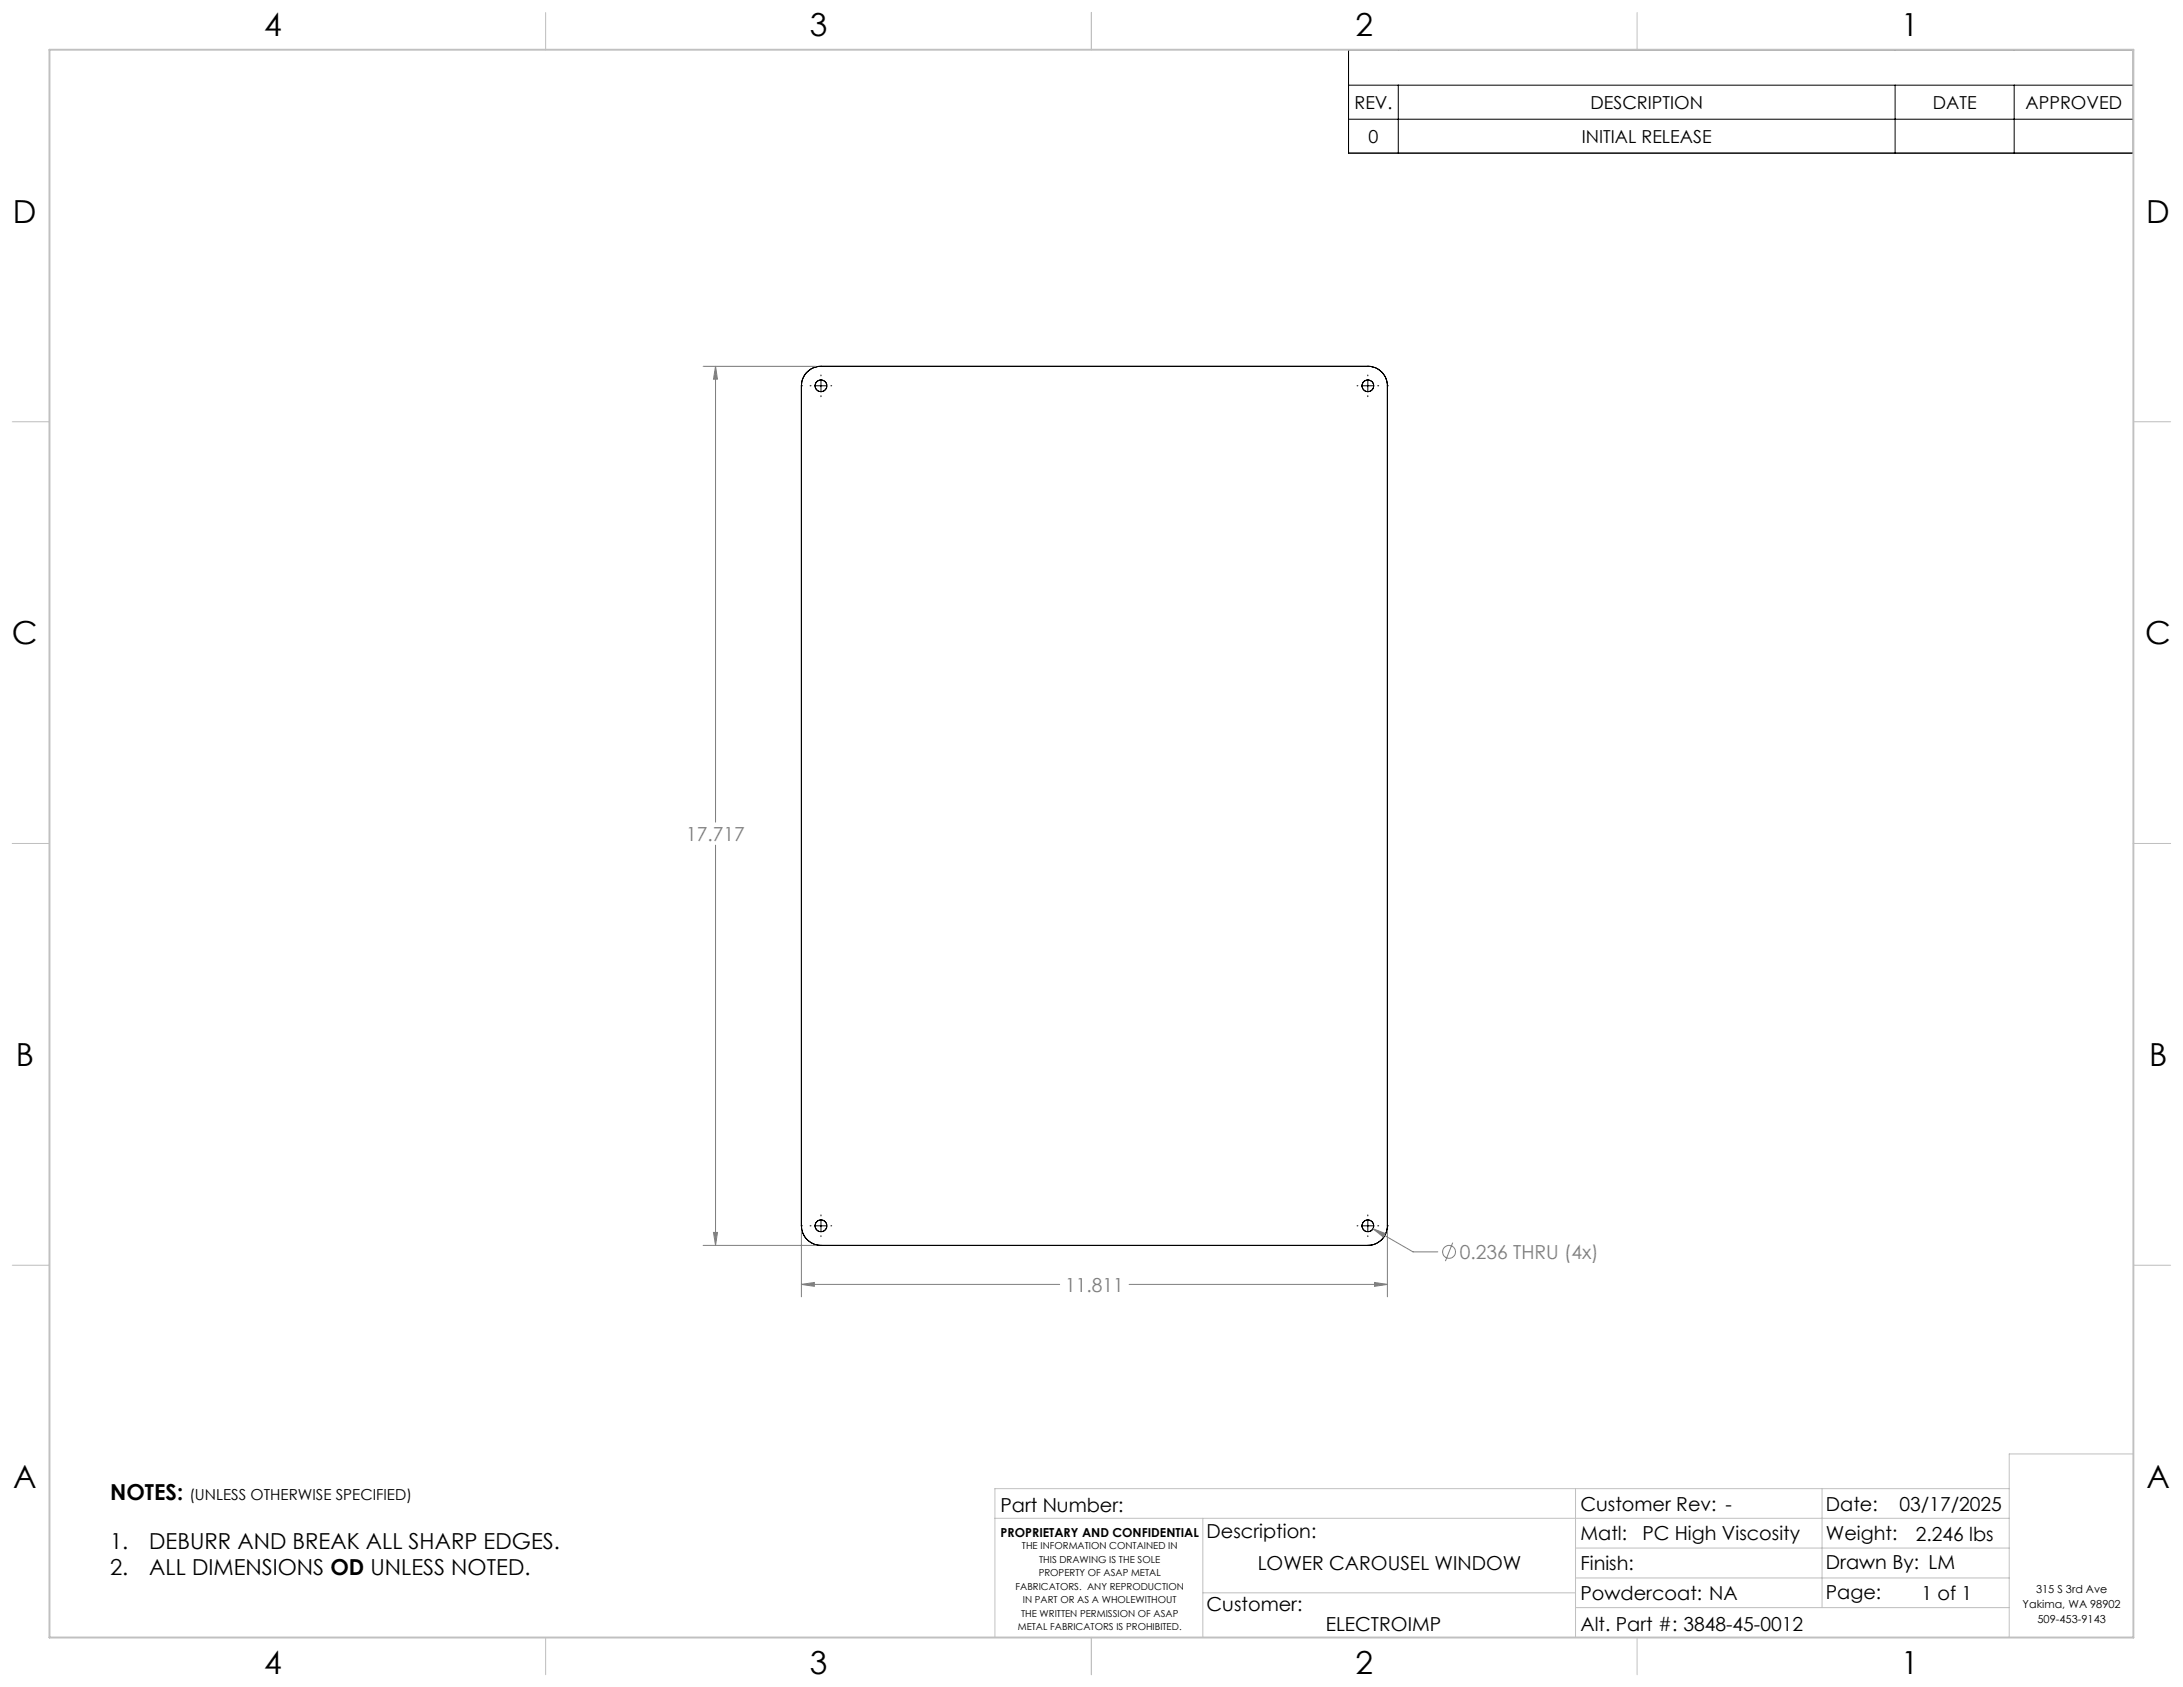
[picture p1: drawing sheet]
<svg xmlns="http://www.w3.org/2000/svg" width="559mm" height="432mm" viewBox="0 0 559 432" stroke-linecap="round" stroke-linejoin="round" font-family="sans-serif">
<defs><g id="words">
<g font-size="8.1">
<text x="67.6" y="9.3">4</text>
<text x="207.3" y="9.3">3</text>
<text x="347" y="9.3">2</text>
<text x="486.7" y="9.3">1</text>
<text x="3.3" y="57">D</text>
<text x="549.4" y="57">D</text>
<text x="3" y="164.9">C</text>
<text x="549.1" y="164.9">C</text>
<text x="4" y="272.9">B</text>
<text x="550.1" y="272.9">B</text>
<text x="3.3" y="380.8">A</text>
<text x="549.4" y="380.8">A</text>
<text x="67.6" y="428.4">4</text>
<text x="207.3" y="428.4">3</text>
<text x="347" y="428.4">2</text>
<text x="486.7" y="428.4">1</text>
</g>
<g font-size="5.6">
<text x="28.2" y="383.9">NOTES:</text>
<text x="28.2" y="396.5">1.</text>
<text x="38.2" y="396.5">DEBURR AND BREAK ALL SHARP EDGES.</text>
<text x="28.2" y="403.2">2.</text>
<text x="38.2" y="403.2">ALL DIMENSIONS OD UNLESS NOTED.</text>
</g>
<g font-size="4.9" fill="#808080">
<text x="175.6" y="215.2">17.717</text>
<text x="373.7" y="322.3">0.236 THRU (4x)</text>
<text x="272.6" y="330.6">11.811</text>
</g>
<g font-size="4.9">
<text x="256.1" y="386.9">Part Number:</text>
<text x="404.6" y="386.8">Customer Rev: -</text>
<text x="467.4" y="386.7">Date:</text>
<text x="486.2" y="386.7">03/17/2025</text>
<text x="308.9" y="393.8">Description:</text>
<text x="404.6" y="394.2">Matl:</text>
<text x="420.4" y="394.3">PC High Viscosity</text>
<text x="467.4" y="394.1">Weight:</text>
<text x="490.4" y="394.5">2.246 lbs</text>
<text x="321.9" y="401.9">LOWER CAROUSEL WINDOW</text>
<text x="404.6" y="401.9">Finish:</text>
<text x="467.4" y="401.7">Drawn By: LM</text>
<text x="308.9" y="412.4">Customer:</text>
<text x="404.6" y="409.6">Powdercoat: NA</text>
<text x="467.4" y="409.4">Page:</text>
<text x="491.8" y="409.6">1 of 1</text>
<text x="339.3" y="417.5">ELECTROIMP</text>
<text x="404.6" y="417.4">Alt. Part #: 3848-45-0012</text>
</g>
<g font-size="4.6">
<text x="346.7" y="27.9">REV.</text>
<text x="407.1" y="27.9">DESCRIPTION</text>
<text x="494.8" y="27.9">DATE</text>
<text x="518.5" y="27.9">APPROVED</text>
<text x="350.3" y="36.6">0</text>
<text x="404.9" y="36.6">INITIAL RELEASE</text>
</g>
<text font-size="3.9" x="48.5" y="383.9">(UNLESS OTHERWISE SPECIFIED)</text>
<text font-size="3.2" x="256.1" y="393.4">PROPRIETARY AND CONFIDENTIAL</text>
<g font-size="2.8">
<text x="521.2" y="407.7">315 S 3rd Ave</text>
<text x="517.8" y="411.5">Yakima, WA 98902</text>
<text x="521.6" y="415.3">509-453-9143</text>
</g>
<g font-size="2.5">
<text x="261.6" y="396.5">THE INFORMATION CONTAINED IN</text>
<text x="266" y="399.9">THIS DRAWING IS THE SOLE</text>
<text x="260" y="406.9">FABRICATORS. ANY REPRODUCTION</text>
<text x="265.9" y="403.4">PROPERTY OF ASAP METAL</text>
<text x="261.4" y="413.8">THE WRITTEN PERMISSION OF ASAP</text>
<text x="261.8" y="410.4">IN PART OR AS A WHOLEWITHOUT</text>
<text x="260.5" y="417.3">METAL FABRICATORS IS PROHIBITED.</text>
</g>
</g></defs>
<g fill="none" stroke="#000" stroke-width=".26">
<path d="M345.2 12.7h200.9v26.5h-200.9zM345.2 21.8h200.9M345.2 30.5h200.9M357.9 21.8v17.4M485.1 21.8v17.4M515.6 21.8v17.4M205.1 98.7h.1M205.1 98.7v215.1M207.4 98.7h.2M208.9 98.7h2.5M210.1 93.8h.1M210.1 96v.2"/>
<path d="M210.1 97.5v2.5M210.1 93.8a5 5 0 0 0-5 4.9M210.1 93.8h140M212.7 98.7h.2M347.4 98.7h.2M348.9 98.7h2.5M350.1 93.8h.1M350.1 96v.2M350.1 97.5v2.5M350.1 93.8a4.9 4.9 0 0 1 5 4.9M352.7 98.7h.2M355.1 98.7h.1"/>
<path d="M355.1 98.7v215.1M210.1 101.3v.2M350.1 101.3v.2M205.1 313.8h.1M205.1 313.8a5.1 5.1 0 0 0 5 5M207.4 313.8h.2M208.9 313.8h2.5M210.1 318.8h.1M210.1 311v.2M210.1 312.5v2.5M210.1 316.3v.2M210.1 318.8h140"/>
<path d="M212.7 313.8h.2M347.4 313.8h.2M348.9 313.8h2.5M350.1 318.8h.1M350.1 311v.2M350.1 312.5v2.5M350.1 316.3v.2M352.7 313.8h.2M355.1 313.8h.1M355.1 313.8a5 5 0 0 1-5 5"/>
<circle cx="210.1" cy="98.8" r="1.5"/>
<circle cx="350.1" cy="98.8" r="1.49"/>
<circle cx="210.1" cy="313.8" r="1.51"/>
<circle cx="350.2" cy="313.8" r="1.5"/>
</g>
<g fill="none" stroke="#808080" stroke-width=".26">
<path d="M180 93.8h28.9M183.2 93.8v116.6M183.2 93.8l.5 3.2h-1.1zM183.2 216.3v102.5M180 318.8h28.9M182.6 315.5h1.1l-.5 3.3zM205.1 315v16.9M351.4 314.5l10.3 5.9h6.4M351.4 314.5l3.1 1.2-.5 .9zM355.1 315v16.9M371.9 318.1l-1.9 4.7M205.1 328.8h66.2"/>
<path d="M205.1 328.8l3.4-.5v.9zM289 328.8h66.1M351.9 328.3l3.2 .5-3.2 .4z"/>
<circle cx="370.9" cy="320.4" r="1.65"/>
</g>
<g fill="none" stroke="#c0c0c0" stroke-width=".26">
<path d="M139.7 3.2v9.5M279.4 3.2v9.5M419.1 3.2v9.5M3.1 107.9h9.6M546.1 107.9h9.5M3.1 215.9h9.6M546.1 215.9h9.5M3.1 323.8h9.6M546.1 323.8h9.5M546.1 372.1h-31.8v47M254.7 388.6h259.6M307.9 388.6v30.5"/>
<path d="M403.3 381v38.1M403.3 396.2h111M466.4 381v30.5M514.3 381h-259.6v38.1M139.7 419.1v9.6M279.4 419.1v9.6M307.9 407.7h95.4M403.3 403.9h111M403.3 411.5h111M419.1 419.1v9.6"/>
</g>
<path d="M12.7 12.7h533.4v406.4h-533.4z" fill="none" stroke="#c0c0c0" stroke-width=".5"/>
<path d="M183.2 93.8l.5 3.2h-1.1zM182.6 315.5h1.1l-.5 3.3zM205.1 328.8l3.4-.5v.9zM351.9 328.3l3.2 .5-3.2 .4zM351.4 314.5l2.6 2.1 .5-.9z" fill="#808080"/>
<use href="#words"/>
</svg>
